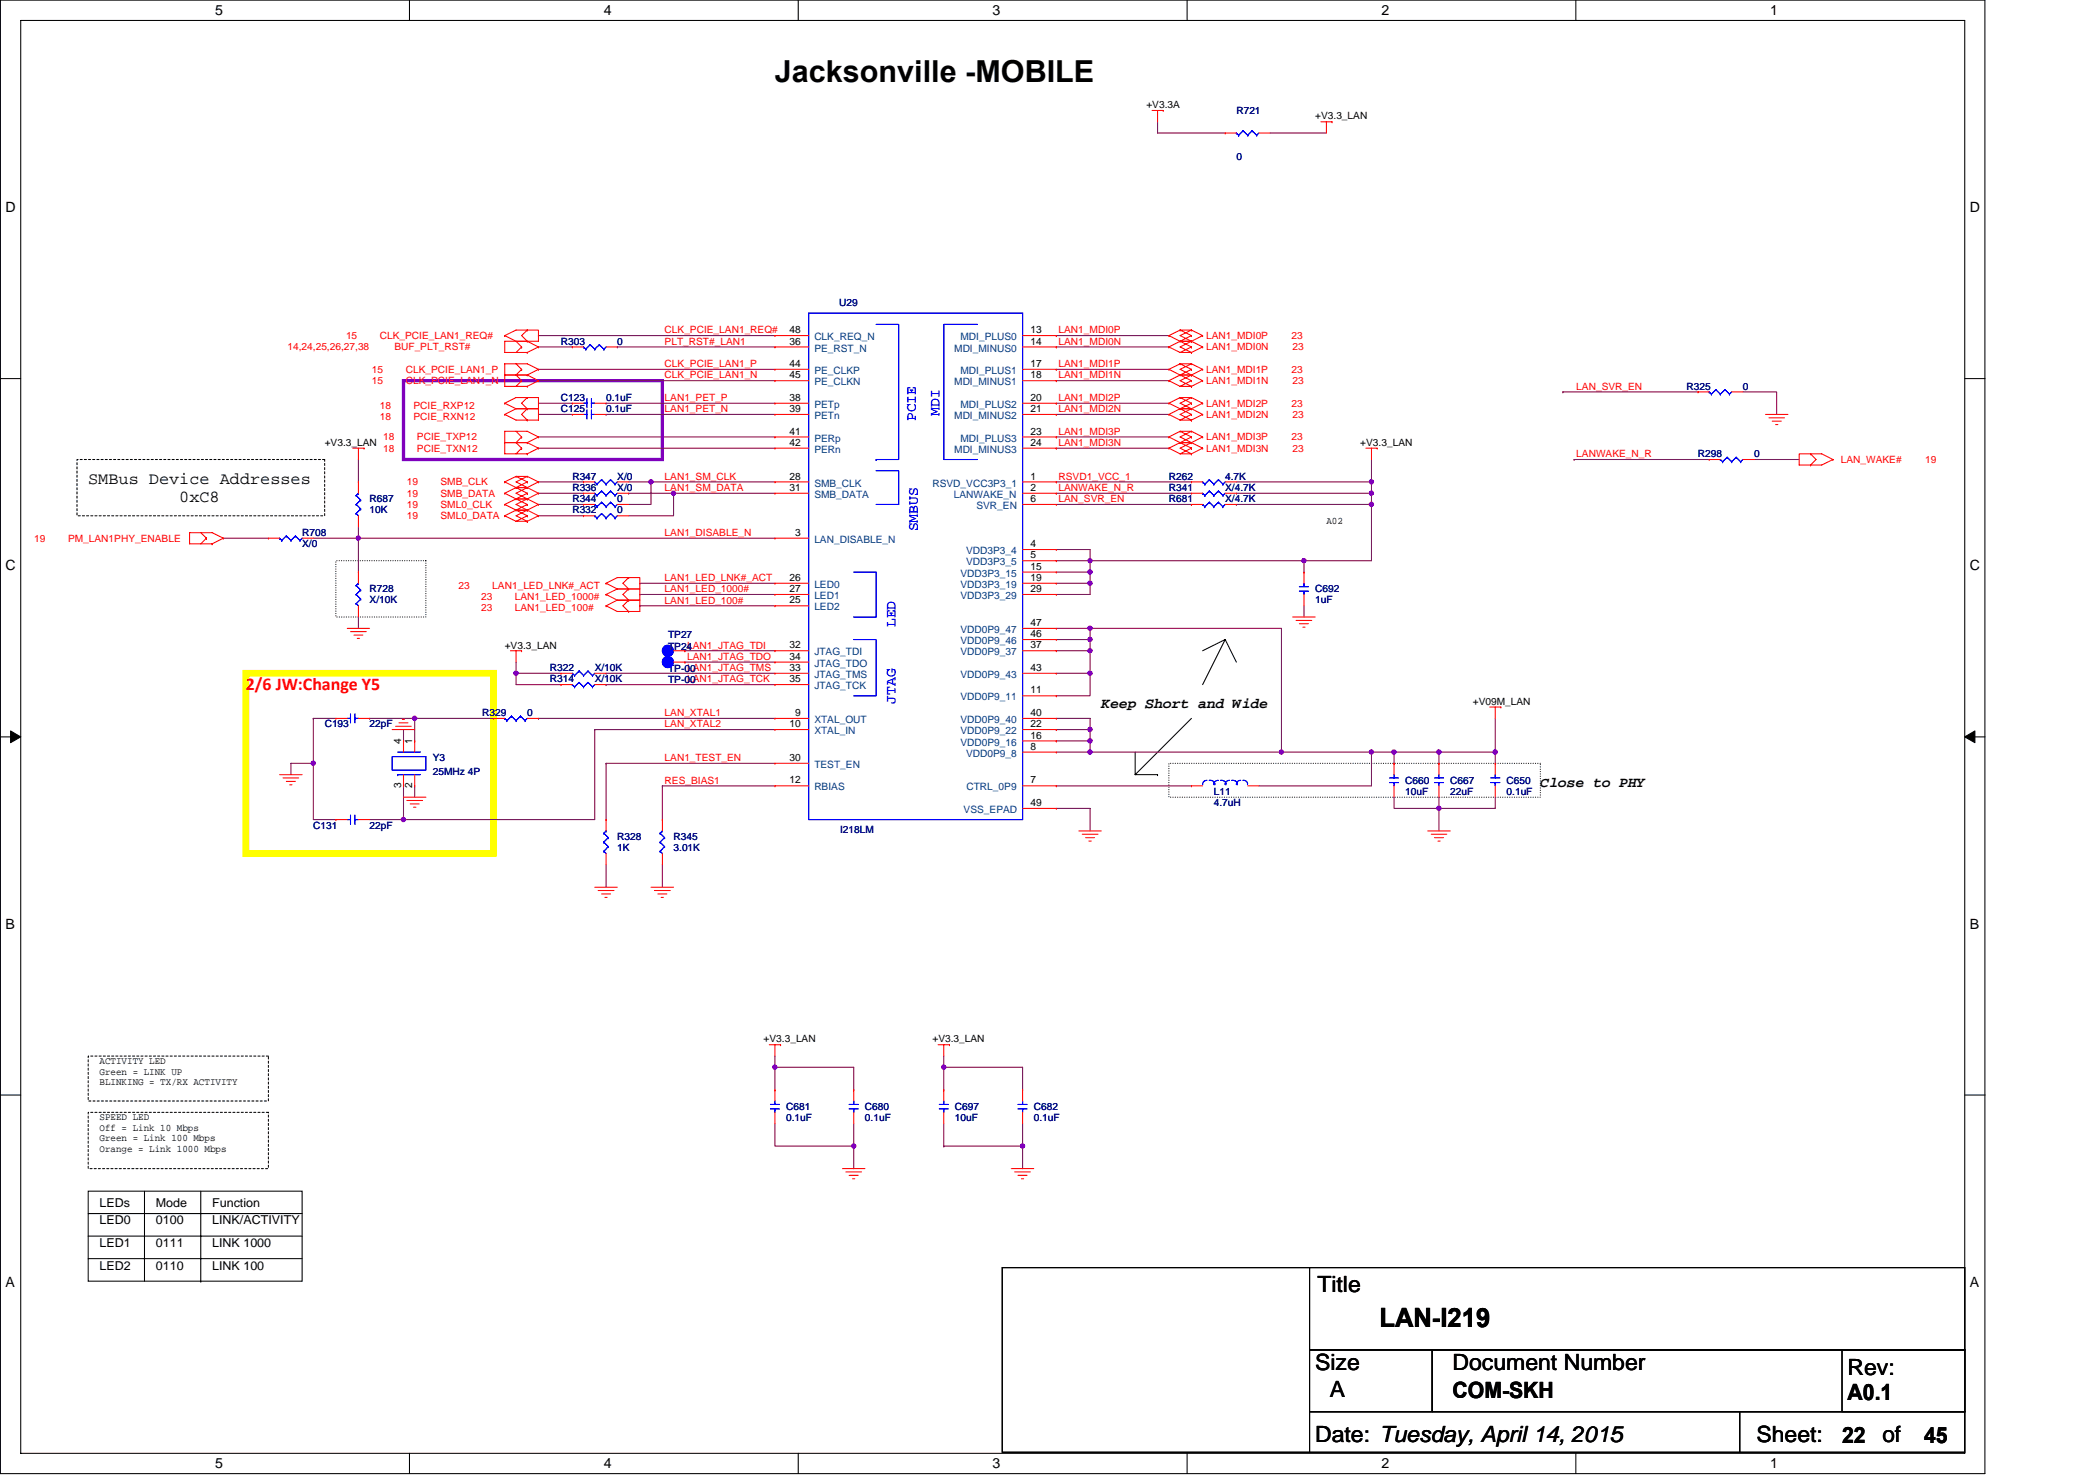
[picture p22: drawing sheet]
<svg xmlns="http://www.w3.org/2000/svg" width="297mm" height="210mm" viewBox="0 0 297 210" stroke-linecap="round" stroke-linejoin="round" font-family="sans-serif">
<defs><g id="words">
<text font-size="4.3" x="109.9" y="11.7">Jacksonville -MOBILE</text>
<text font-size="3.8" x="195.6" y="188.2">LAN-I219</text>
<g font-size="3.2">
<text x="186.8" y="183.2">Title</text>
<text x="186.5" y="194.2">Size</text>
<text x="205.9" y="194.2">Document Number</text>
<text x="262" y="194.9">Rev:</text>
<text x="188.5" y="198.1">A</text>
<text x="205.9" y="198.2">COM-SKH</text>
<text x="262" y="198.5">A0.1</text>
<text x="186.5" y="204.4">Date: Tuesday, April 14, 2015</text>
<text x="249" y="204.4">Sheet:</text>
<text x="261.2" y="204.5">22</text>
<text x="266.9" y="204.4">of</text>
<text x="272.8" y="204.5">45</text>
</g>
<text font-size="2.5" fill="#f00" x="34.9" y="97.9">2/6 JW:Change Y5</text>
<g font-size="2.4">
<text x="12.5" y="68.6">SMBus Device Addresses</text>
<text x="25.4" y="71.2">0xC8</text>
</g>
<g font-size="2.1" fill="#00f">
<text x="129.8" y="59.7" transform="rotate(-90 129.8 59.7)">PCIE</text>
<text x="133.2" y="58.9" transform="rotate(-90 133.2 58.9)">MDI</text>
<text x="130.2" y="75.4" transform="rotate(-90 130.2 75.4)">SMBUS</text>
<text x="127" y="88.9" transform="rotate(-90 127 88.9)">LED</text>
<text x="127" y="99.8" transform="rotate(-90 127 99.8)">JTAG</text>
</g>
<g font-size="2.1">
<text x="156.1" y="100.4">Keep Short and Wide</text>
<text x="218.4" y="111.6">Close to PHY</text>
</g>
<g font-size="2">
<text x="30.5" y="2.1">5</text>
<text x="85.6" y="2.1">4</text>
<text x="140.7" y="2.1">3</text>
<text x="195.9" y="2.1">2</text>
<text x="251" y="2.1">1</text>
<text x=".8" y="30.1">D</text>
<text x="279.3" y="30.1">D</text>
<text x=".8" y="80.9">C</text>
<text x="279.3" y="80.9">C</text>
<text x=".8" y="131.7">B</text>
<text x="279.3" y="131.7">B</text>
<text x=".8" y="182.4">A</text>
<text x="279.3" y="182.4">A</text>
<text x="30.5" y="208.2">5</text>
<text x="85.6" y="208.2">4</text>
<text x="140.7" y="208.2">3</text>
<text x="195.9" y="208.2">2</text>
<text x="251" y="208.2">1</text>
</g>
<g font-size="1.7">
<text x="14.1" y="171.1">LEDs</text>
<text x="14.1" y="173.6">LED0</text>
<text x="22.1" y="171.1">Mode</text>
<text x="22.1" y="173.6">0100</text>
<text x="30.1" y="171.1">Function</text>
<text x="30.1" y="173.6">LINK/ACTIVITY</text>
<text x="14.1" y="176.8">LED1</text>
<text x="22.1" y="176.8">0111</text>
<text x="30.1" y="176.8">LINK 1000</text>
<text x="14.1" y="180">LED2</text>
<text x="22.1" y="180">0110</text>
<text x="30.1" y="180">LINK 100</text>
</g>
<g font-size="1.4">
<text x="162.5" y="15.3">+V3.3A</text>
<text x="186.5" y="16.9">+V3.3_LAN</text>
<text x="111.9" y="47.2">48</text>
<text x="146.1" y="47.2">13</text>
<text x="111.9" y="48.9">36</text>
<text x="111.9" y="52">44</text>
<text x="111.9" y="53.6">45</text>
<text x="146.1" y="52">17</text>
<text x="146.1" y="48.9">14</text>
<text x="146.1" y="53.6">18</text>
<text x="111.9" y="56.8">38</text>
<text x="111.9" y="58.4">39</text>
<text x="146.1" y="56.8">20</text>
<text x="146.1" y="58.4">21</text>
<text x="46" y="63.2">+V3.3_LAN</text>
<text x="111.9" y="61.6">41</text>
<text x="111.9" y="63.2">42</text>
<text x="146.1" y="61.6">23</text>
<text x="146.1" y="63.2">24</text>
<text x="192.9" y="63.2">+V3.3_LAN</text>
<text x="111.9" y="68">28</text>
<text x="111.9" y="69.6">31</text>
<text x="146.1" y="69.6">2</text>
<text x="146.1" y="71.2">6</text>
<text x="146.1" y="68">1</text>
<text x="112.7" y="76">3</text>
<text x="146.1" y="77.6">4</text>
<text x="188.1" y="74.3">A02</text>
<text x="111.9" y="82.4">26</text>
<text x="111.9" y="83.9">27</text>
<text x="146.1" y="80.8">15</text>
<text x="146.1" y="82.4">19</text>
<text x="146.1" y="83.9">29</text>
<text x="146.1" y="79.2">5</text>
<text x="111.9" y="85.6">25</text>
<text x="146.1" y="88.8">47</text>
<text x="71.6" y="91.9">+V3.3_LAN</text>
<text x="111.9" y="91.9">32</text>
<text x="111.9" y="95.1">33</text>
<text x="111.9" y="93.5">34</text>
<text x="146.1" y="91.9">37</text>
<text x="146.1" y="95.1">43</text>
<text x="146.1" y="90.3">46</text>
<text x="111.9" y="96.7">35</text>
<text x="112.7" y="101.5">9</text>
<text x="146.1" y="98.3">11</text>
<text x="146.1" y="101.5">40</text>
<text x="208.8" y="99.9">+V09M_LAN</text>
<text x="56.9" y="105.5" transform="rotate(-90 56.9 105.5)">4</text>
<text x="58.5" y="105.5" transform="rotate(-90 58.5 105.5)">1</text>
<text x="111.9" y="103.1">10</text>
<text x="111.9" y="107.9">30</text>
<text x="146.1" y="104.7">16</text>
<text x="146.1" y="103.1">22</text>
<text x="146.1" y="106.3">8</text>
<text x="56.9" y="111.8" transform="rotate(-90 56.9 111.8)">3</text>
<text x="58.5" y="111.8" transform="rotate(-90 58.5 111.8)">2</text>
<text x="111.9" y="111.1">12</text>
<text x="146.1" y="111.1">7</text>
<text x="146.1" y="114.3">49</text>
<text x="108.3" y="147.8">+V3.3_LAN</text>
<text x="132.2" y="147.8">+V3.3_LAN</text>
<text x="14.1" y="150.9">ACTIVITY LED</text>
<text x="14.1" y="152.4">Green = LINK UP</text>
<text x="14.1" y="153.9">BLINKING = TX/RX ACTIVITY</text>
<text x="14.1" y="158.8">SPEED LED</text>
<text x="14.1" y="160.3">Off = Link 10 Mbps</text>
<text x="14.1" y="161.8">Green = Link 100 Mbps</text>
<text x="14.1" y="163.3">Orange = Link 1000 Mbps</text>
</g>
<g font-size="1.4" fill="#000080">
<text x="175.3" y="16.2">R721</text>
<text x="175.3" y="22.7">0</text>
<text x="119" y="43.4">U29</text>
<text x="79.5" y="48.9">R303</text>
<text x="87.5" y="48.9">0</text>
<text x="79.5" y="56.8">C123</text>
<text x="79.5" y="58.4">C125</text>
<text x="85.9" y="56.8">0.1uF</text>
<text x="85.9" y="58.4">0.1uF</text>
<text x="239.1" y="55.2">R325</text>
<text x="247.1" y="55.2">0</text>
<text x="240.7" y="64.8">R298</text>
<text x="248.7" y="64.8">0</text>
<text x="52.4" y="71.2">R687</text>
<text x="81.1" y="71.2">R344</text>
<text x="81.1" y="69.6">R336</text>
<text x="81.1" y="68">R347</text>
<text x="87.5" y="71.2">0</text>
<text x="87.5" y="69.6">X/0</text>
<text x="87.5" y="68">X/0</text>
<text x="165.7" y="68">R262</text>
<text x="165.7" y="71.2">R681</text>
<text x="165.7" y="69.6">R341</text>
<text x="173.7" y="68">4.7K</text>
<text x="173.7" y="71.2">X/4.7K</text>
<text x="173.7" y="69.6">X/4.7K</text>
<text x="42.8" y="76">R708</text>
<text x="42.8" y="77.6">X/0</text>
<text x="52.4" y="72.8">10K</text>
<text x="81.1" y="72.8">R332</text>
<text x="87.5" y="72.8">0</text>
<text x="52.4" y="84">R728</text>
<text x="186.5" y="84">C692</text>
<text x="52.4" y="85.6">X/10K</text>
<text x="186.5" y="85.6">1uF</text>
<text x="78" y="95.1">R322</text>
<text x="84.3" y="95.1">X/10K</text>
<text x="94.7" y="90.5">TP27</text>
<text x="94.7" y="95.3">TP-00</text>
<text x="94.7" y="92.1">TP24</text>
<text x="68.4" y="101.5">R329</text>
<text x="74.8" y="101.5">0</text>
<text x="78" y="96.7">R314</text>
<text x="84.3" y="96.7">X/10K</text>
<text x="94.7" y="96.9">TP-00</text>
<text x="46" y="103.1">C193</text>
<text x="52.4" y="103.1">22pF</text>
<text x="61.4" y="107.9">Y3</text>
<text x="61.4" y="109.8">25MHz 4P</text>
<text x="172.1" y="112.7">L11</text>
<text x="199.2" y="111.1">C660</text>
<text x="199.2" y="112.7">10uF</text>
<text x="205.6" y="111.1">C667</text>
<text x="205.6" y="112.7">22uF</text>
<text x="213.6" y="111.1">C650</text>
<text x="213.6" y="112.7">0.1uF</text>
<text x="44.4" y="117.5">C131</text>
<text x="52.4" y="117.5">22pF</text>
<text x="87.5" y="119.1">R328</text>
<text x="95.5" y="119.1">R345</text>
<text x="119.1" y="118.1">I218LM</text>
<text x="172.1" y="114.3">4.7uH</text>
<text x="87.5" y="120.7">1K</text>
<text x="95.5" y="120.7">3.01K</text>
<text x="111.5" y="157.4">C681</text>
<text x="111.5" y="159">0.1uF</text>
<text x="122.6" y="157.4">C680</text>
<text x="122.6" y="159">0.1uF</text>
<text x="135.4" y="157.4">C697</text>
<text x="135.4" y="159">10uF</text>
<text x="146.6" y="157.4">C682</text>
<text x="146.6" y="159">0.1uF</text>
</g>
<g font-size="1.4" fill="#f00">
<text x="94.2" y="47.3">CLK_PCIE_LAN1_REQ#</text>
<text x="150.1" y="47.3">LAN1_MDI0P</text>
<text x="40.8" y="49.7">14,24,25,26,27,38</text>
<text x="49.1" y="48.1">15</text>
<text x="52.7" y="52.9">15</text>
<text x="53.8" y="48.1">CLK_PCIE_LAN1_REQ#</text>
<text x="55.9" y="49.7">BUF_PLT_RST#</text>
<text x="57.5" y="52.9">CLK_PCIE_LAN1_P</text>
<text x="94.2" y="52">CLK_PCIE_LAN1_P</text>
<text x="94.2" y="53.7">CLK_PCIE_LAN1_N</text>
<text x="94.2" y="48.9">PLT_RST#_LAN1</text>
<text x="150.1" y="48.9">LAN1_MDI0N</text>
<text x="150.1" y="52">LAN1_MDI1P</text>
<text x="150.1" y="53.7">LAN1_MDI1N</text>
<text x="171" y="48.1">LAN1_MDI0P</text>
<text x="171" y="49.7">LAN1_MDI0N</text>
<text x="171" y="52.9">LAN1_MDI1P</text>
<text x="183.1" y="48.1">23</text>
<text x="183.1" y="52.9">23</text>
<text x="183.3" y="49.7">23</text>
<text x="52.7" y="54.4">15</text>
<text x="53.8" y="58">18</text>
<text x="53.8" y="59.5">18</text>
<text x="57.5" y="54.4">CLK_PCIE_LAN1_N</text>
<text x="58.6" y="58">PCIE_RXP12</text>
<text x="58.6" y="59.5">PCIE_RXN12</text>
<text x="94.2" y="58.4">LAN1_PET_N</text>
<text x="94.2" y="56.9">LAN1_PET_P</text>
<text x="150.1" y="56.9">LAN1_MDI2P</text>
<text x="150.1" y="58.4">LAN1_MDI2N</text>
<text x="171" y="54.4">LAN1_MDI1N</text>
<text x="171" y="59.2">LAN1_MDI2N</text>
<text x="171" y="57.6">LAN1_MDI2P</text>
<text x="183.1" y="57.6">23</text>
<text x="183.3" y="54.4">23</text>
<text x="183.3" y="59.2">23</text>
<text x="223.5" y="55.2">LAN_SVR_EN</text>
<text x="54.3" y="64">18</text>
<text x="54.3" y="62.4">18</text>
<text x="59.1" y="64">PCIE_TXN12</text>
<text x="59.1" y="62.4">PCIE_TXP12</text>
<text x="150.1" y="61.6">LAN1_MDI3P</text>
<text x="150.1" y="63.2">LAN1_MDI3N</text>
<text x="171" y="64">LAN1_MDI3N</text>
<text x="171" y="62.4">LAN1_MDI3P</text>
<text x="183.1" y="62.4">23</text>
<text x="183.3" y="64">23</text>
<text x="223.5" y="64.8">LANWAKE_N_R</text>
<text x="261" y="65.6">LAN_WAKE#</text>
<text x="273" y="65.6">19</text>
<text x="57.7" y="68.8">19</text>
<text x="57.7" y="70.4">19</text>
<text x="62.5" y="68.8">SMB_CLK</text>
<text x="62.5" y="70.4">SMB_DATA</text>
<text x="94.2" y="68">LAN1_SM_CLK</text>
<text x="94.2" y="69.6">LAN1_SM_DATA</text>
<text x="150.1" y="69.6">LANWAKE_N_R</text>
<text x="150.1" y="68">RSVD1_VCC_1</text>
<text x="150.1" y="71.2">LAN_SVR_EN</text>
<text x="4.8" y="76.8">19</text>
<text x="9.6" y="76.8">PM_LAN1PHY_ENABLE</text>
<text x="57.7" y="73.6">19</text>
<text x="57.7" y="72">19</text>
<text x="62.5" y="73.6">SML0_DATA</text>
<text x="62.5" y="72">SML0_CLK</text>
<text x="94.2" y="76">LAN1_DISABLE_N</text>
<text x="65" y="83.5">23</text>
<text x="69.8" y="83.5">LAN1_LED_LNK#_ACT</text>
<text x="94.2" y="82.4">LAN1_LED_LNK#_ACT</text>
<text x="94.2" y="84">LAN1_LED_1000#</text>
<text x="68.2" y="85.1">23</text>
<text x="68.2" y="86.7">23</text>
<text x="73" y="85.1">LAN1_LED_1000#</text>
<text x="73" y="86.7">LAN1_LED_100#</text>
<text x="94.2" y="85.6">LAN1_LED_100#</text>
<text x="97.4" y="95.1">LAN1_JTAG_TMS</text>
<text x="97.4" y="93.6">LAN1_JTAG_TDO</text>
<text x="97.4" y="91.9">LAN1_JTAG_TDI</text>
<text x="94.2" y="101.5">LAN_XTAL1</text>
<text x="97.4" y="96.8">LAN1_JTAG_TCK</text>
<text x="94.2" y="107.9">LAN1_TEST_EN</text>
<text x="94.2" y="103.1">LAN_XTAL2</text>
<text x="94.2" y="111.1">RES_BIAS1</text>
</g>
<g font-size="1.4" fill="#004080">
<text x="115.5" y="49.8">PE_RST_N</text>
<text x="115.5" y="53">PE_CLKP</text>
<text x="115.5" y="48.2">CLK_REQ_N</text>
<text x="135.3" y="49.8">MDI_MINUS0</text>
<text x="136.2" y="48.2">MDI_PLUS0</text>
<text x="136.2" y="53">MDI_PLUS1</text>
<text x="115.5" y="57.8">PETp</text>
<text x="115.5" y="59.4">PETn</text>
<text x="115.5" y="54.6">PE_CLKN</text>
<text x="135.3" y="54.6">MDI_MINUS1</text>
<text x="135.3" y="59.4">MDI_MINUS2</text>
<text x="136.2" y="57.8">MDI_PLUS2</text>
<text x="115.5" y="62.6">PERp</text>
<text x="115.5" y="64.2">PERn</text>
<text x="135.3" y="64.2">MDI_MINUS3</text>
<text x="136.2" y="62.6">MDI_PLUS3</text>
<text x="115.5" y="69">SMB_CLK</text>
<text x="115.5" y="70.6">SMB_DATA</text>
<text x="132.2" y="69">RSVD_VCC3P3_1</text>
<text x="135.3" y="70.6">LANWAKE_N</text>
<text x="115.5" y="77">LAN_DISABLE_N</text>
<text x="138.4" y="72.2">SVR_EN</text>
<text x="115.5" y="83.4">LED0</text>
<text x="136.2" y="81.8">VDD3P3_15</text>
<text x="136.2" y="83.4">VDD3P3_19</text>
<text x="137" y="78.6">VDD3P3_4</text>
<text x="137" y="80.2">VDD3P3_5</text>
<text x="115.5" y="86.6">LED2</text>
<text x="115.5" y="84.9">LED1</text>
<text x="136.2" y="84.9">VDD3P3_29</text>
<text x="136.2" y="89.7">VDD0P9_47</text>
<text x="115.5" y="92.9">JTAG_TDI</text>
<text x="115.5" y="94.5">JTAG_TDO</text>
<text x="136.2" y="92.9">VDD0P9_37</text>
<text x="136.2" y="91.3">VDD0P9_46</text>
<text x="115.5" y="96.1">JTAG_TMS</text>
<text x="115.5" y="97.7">JTAG_TCK</text>
<text x="136.2" y="99.3">VDD0P9_11</text>
<text x="136.2" y="96.1">VDD0P9_43</text>
<text x="115.5" y="102.5">XTAL_OUT</text>
<text x="115.5" y="104.1">XTAL_IN</text>
<text x="136.2" y="105.7">VDD0P9_16</text>
<text x="136.2" y="104.1">VDD0P9_22</text>
<text x="136.2" y="102.5">VDD0P9_40</text>
<text x="137" y="107.3">VDD0P9_8</text>
<text x="115.5" y="112.1">RBIAS</text>
<text x="115.5" y="108.9">TEST_EN</text>
<text x="137" y="112.1">CTRL_0P9</text>
<text x="136.6" y="115.3">VSS_EPAD</text>
</g>
</g></defs>
<path d="M.1 0h281.3v208.9h-281.3zM2.9 2.9h275.7v203.2h-275.7z" fill="none" stroke="#000" stroke-width=".15"/>
<g fill="#fff">
<path d="M30.5 .3h1.1v2.3h-1.1z"/>
<path d="M30.5 206.4h1.1v2.2h-1.1z"/>
</g>
<path d="M58.1 0v2.9M58.1 206.1v2.8" fill="none" stroke="#000" stroke-width=".15"/>
<g fill="#fff">
<path d="M85.6 .3h1.1v2.3h-1.1z"/>
<path d="M85.6 206.4h1.1v2.2h-1.1z"/>
</g>
<path d="M113.2 0v2.9M113.2 206.1v2.8" fill="none" stroke="#000" stroke-width=".15"/>
<g fill="#fff">
<path d="M140.7 .3h1.2v2.3h-1.2z"/>
<path d="M140.7 206.4h1.2v2.2h-1.2z"/>
</g>
<path d="M168.3 0v2.9M168.3 206.1v2.8" fill="none" stroke="#000" stroke-width=".15"/>
<g fill="#fff">
<path d="M195.9 .3h1.1v2.3h-1.1z"/>
<path d="M195.9 206.4h1.1v2.2h-1.1z"/>
</g>
<path d="M223.4 0v2.9M223.4 206.1v2.8" fill="none" stroke="#000" stroke-width=".15"/>
<g fill="#fff">
<path d="M251 .3h1.1v2.3h-1.1z"/>
<path d="M251 206.4h1.1v2.2h-1.1z"/>
<path d="M.8 28.3h1.4v2.2h-1.4z"/>
<path d="M279.3 28.3h1.5v2.2h-1.5z"/>
<path d="M.8 79.1h1.4v2.2h-1.4z"/>
<path d="M279.3 79.1h1.5v2.2h-1.5z"/>
</g>
<path d="M.1 53.7h2.8M278.6 53.7h2.8" fill="none" stroke="#000" stroke-width=".15"/>
<g fill="#fff">
<path d="M.8 129.9h1.3v2.2h-1.3z"/>
<path d="M279.3 129.9h1.3v2.2h-1.3z"/>
</g>
<path d="M.1 104.5h2.8M278.6 104.5h2.8" fill="none" stroke="#000" stroke-width=".15"/>
<path d="M1.5 103.6l1.4 .9-1.4 .8zM278.6 104.5l1.4-.9v1.7z" fill="#000" stroke="#000" stroke-width=".14"/>
<g fill="#fff">
<path d="M.8 180.6h1.3v2.3h-1.3z"/>
<path d="M279.3 180.6h1.3v2.3h-1.3z"/>
</g>
<g fill="none" stroke="#000" stroke-width=".15">
<path d="M173.7 90.7h.1M173.7 90.7l-3.2 6.4M173.7 90.7l-3.2 1.6M173.7 90.7l1.6 3.2M160.9 106.6v3.2M160.9 109.8h3.2M164.1 109.8h.1M168.9 101.9l-8 7.9M.1 155.3h2.8M278.6 155.3h2.8M12.5 168.9h30.3v12.8h-30.3zM12.5 172.1h30.3"/>
<path d="M12.5 175.3h30.3M12.5 178.5h30.3M20.5 168.9v12.8M28.5 168.9v12.8M142.1 179.7h43.6v26.2h-43.6zM185.7 179.7h92.9v11.7h-92.9zM28.5 181.7h.1M185.7 191.4h17.4v8.8h-17.4zM203.1 191.4h75.5v8.8h-75.5zM261.2 191.4h17.4v8.8h-17.4zM185.7 200.2h61v5.7h-61zM246.7 200.2h31.9v5.7h-31.9z"/>
</g>
<path d="M10.9 65.2h35.1v7.9h-35.1zM12.5 149.7h25.6v6.4h-25.6zM12.5 157.7h25.6v8h-25.6z" fill="none" stroke="#000" stroke-width=".15" stroke-dasharray=".3 .3"/>
<path d="M47.6 79.5h12.8v8h-12.8zM165.7 108.2h52.7v4.8h-52.7z" fill="none" stroke="#000" stroke-width=".15" stroke-dasharray="0 .3"/>
<path d="M57.2 54h36.7v11.2h-36.7z" fill="none" stroke="#8000ff" stroke-width=".47"/>
<path d="M34.9 95.5h35.1v25.5h-35.1z" fill="none" stroke="#ff0" stroke-width=".95"/>
<g fill="none" stroke="#800040" stroke-width=".15">
<path d="M164.1 17.3v1.6h9.6M180.1 18.9h8M76.3 58.8h4.8M76.3 57.2h4.8M76.3 52.4h.1M76.3 54h.1M76.3 49.2h4.8M76.3 47.6h.1M76.3 52.4h33.6M76.3 54h33.6M76.3 47.6h33.6M85.9 58.8h.1"/>
<path d="M85.9 57.2h.1M85.9 58.8h24M85.9 57.2h24M87.5 49.2h.1M87.5 49.2h22.4M149.8 47.6h.1M149.8 49.2h.1M149.8 52.4h.1M149.8 54h.1M149.8 57.2h.1M149.8 58.8h.1M149.8 58.8h15.9"/>
<path d="M149.8 57.2h15.9M149.8 52.4h15.9M149.8 54h15.9M149.8 47.6h15.9M149.8 49.2h15.9M221.6 55.6h.1M221.6 55.6h19.1M247.1 55.6h4.8v3.2M31.7 76.3h6.4M44.4 76.3h6.4M50.8 76.3h.1M50.8 65.2v3.1"/>
<path d="M50.8 74.7v1.6M50.8 76.3v4.8M50.8 76.3h59.1M76.3 62h33.6M76.3 63.5h33.6M76.3 68.3h6.4M76.3 69.9h6.4M76.3 71.5h6.4M76.3 73.1h6.4M89.1 68.3h3.2v3.2h-3.2M89.1 69.9h6.4v3.2h-6.4M89.1 69.9h.1"/>
<path d="M92.3 68.3h.1M92.3 68.3h17.6M95.5 69.9h.1M95.5 69.9h14.4M149.8 62h.1M149.8 63.5h.1M149.8 77.9h4.8v1.6M149.8 69.9h.1M149.8 68.3h.1M149.8 62h15.9M149.8 63.5h15.9M149.8 68.3h19.1"/>
<path d="M149.8 69.9h19.1M149.8 71.5h19.1M149.8 79.5h4.8M154.6 79.5h.1M168.9 71.5h.1M175.3 69.9h.1M175.3 71.5h.1M175.3 68.3h19.2M175.3 69.9h19.2M175.3 71.5h19.2M184.9 79.5h.1M184.9 79.5h-30.3v1.6"/>
<path d="M184.9 79.5v1.6M194.5 68.3h.1M194.5 65.2v3.1M194.5 68.3v3.2M194.5 71.5v8h-9.6M223.2 65.2h.1M223.2 65.2h19.1M248.7 65.2h6.4M50.8 87.5v1.6M73.2 95.5h6.3M73.2 95.5v1.6h6.3M73.2 95.5h.1"/>
<path d="M73.2 93.9v1.6M85.9 97.1h.1M85.9 95.5h.1M85.9 97.1h24M85.9 95.5h24M90.7 82.7h.1M90.7 84.3h.1M90.7 85.9h.1M90.7 82.7h19.2M90.7 84.3h19.2M90.7 85.9h19.2M97.1 93.9h.1"/>
<path d="M97.1 92.3h.1M97.1 93.9h12.8M97.1 92.3h12.8M149.8 81.1h4.8M149.8 82.7h4.8M149.8 90.7h4.8M149.8 92.3h4.8M149.8 89.1h4.8M149.8 95.5h4.8M154.6 89.1h.1M154.6 81.1v3.2h-4.8M154.6 90.7h.1"/>
<path d="M154.6 89.1v1.6M154.6 89.1h27.1v17.5M154.6 82.7h.1M154.6 81.1h.1M154.6 95.5h.1M154.6 95.5v3.2h-4.8M154.6 90.7v4.8M184.9 85.9v1.6M44.4 101.9h3.2M44.4 108.2v8h3.2M44.4 108.2h-3.1v1.6M44.4 101.9h.1"/>
<path d="M44.4 101.9v6.3M52.4 116.2h4.8M52.4 101.9h.1M52.4 101.9h6.4M57.2 116.2h.1M57.2 111.4v4.8M57.2 103.4v1.7M58.8 101.9v3.2M58.8 111.4v1.6M58.8 101.9h11.2M76.3 101.9h.1M76.3 101.9h33.6"/>
<path d="M84.3 103.4h.1M84.3 103.4v12.8h-27.1M84.3 103.4h25.6M85.9 108.2h.1M85.9 108.2v8M85.9 108.2h24M93.9 111.4h.1M93.9 111.4v4.8M93.9 111.4h16M149.8 106.6h4.8M149.8 103.4h.1M149.8 101.9h4.8v1.5"/>
<path d="M149.8 114.6h4.8v3.2M149.8 105.1h.1M149.8 111.4h19.1M149.8 103.4h4.8M149.8 105.1h4.8M154.6 105.1v1.5M154.6 103.4v1.7M154.6 106.6h.1M154.6 106.6h39.9M181.7 106.6h.1M194.5 106.6v4.8h-16M194.5 106.6h.1"/>
<path d="M194.5 106.6h3.2M197.7 108.2h.1M197.7 106.6h6.3M197.7 113v1.6h6.3M197.7 106.6v1.6M204 114.6h.1M204 114.6v3.2M204 106.6h8M204 106.6h.1M204 113v1.6M204 106.6v1.6M212 113v1.6h-8"/>
<path d="M212 106.6h.1M212 101.9v4.7M212 106.6v1.6M85.9 122.6v3.2M93.9 122.6v3.2M109.9 159.3v3.2h11.1M109.9 151.3v3.2M109.9 151.3h11.1v3.2M109.9 149.7v1.6M109.9 151.3h.1M121 159.3v3.2M133.8 149.7v1.6"/>
<path d="M133.8 151.3h11.2v3.2M133.8 151.3v3.2M133.8 151.3h.1M133.8 159.3v3.2M145 159.3v3.2M121 162.5h.1M121 162.5v3.2M133.8 162.5h.1M133.8 162.5h11.2M145 162.5v3.2"/>
</g>
<g fill="#f0f" stroke="#f0f" stroke-width=".15">
<circle cx="212" cy="106.6" r=".31"/>
<circle cx="154.5" cy="103.4" r=".31"/>
<circle cx="154.5" cy="105" r=".31"/>
<circle cx="154.5" cy="89.1" r=".31"/>
<circle cx="204" cy="114.6" r=".31"/>
<circle cx="50.8" cy="76.3" r=".31"/>
<circle cx="92.3" cy="68.3" r=".31"/>
<circle cx="95.5" cy="69.9" r=".31"/>
<circle cx="184.9" cy="79.5" r=".31"/>
<circle cx="154.5" cy="90.7" r=".31"/>
<circle cx="154.5" cy="82.7" r=".31"/>
<circle cx="154.5" cy="81.1" r=".31"/>
<circle cx="154.5" cy="106.6" r=".31"/>
<circle cx="73.2" cy="95.4" r=".31"/>
<circle cx="194.4" cy="106.6" r=".31"/>
<circle cx="181.7" cy="106.6" r=".31"/>
<circle cx="121" cy="162.5" r=".31"/>
<circle cx="109.9" cy="151.3" r=".31"/>
<circle cx="145" cy="162.5" r=".31"/>
<circle cx="133.8" cy="151.3" r=".31"/>
<circle cx="194.4" cy="68.3" r=".31"/>
<circle cx="194.4" cy="69.9" r=".31"/>
<circle cx="194.4" cy="71.5" r=".31"/>
<circle cx="154.5" cy="79.5" r=".31"/>
<circle cx="57.2" cy="116.2" r=".31"/>
<circle cx="58.8" cy="101.8" r=".31"/>
<circle cx="44.4" cy="108.2" r=".31"/>
<circle cx="204" cy="106.6" r=".31"/>
<circle cx="197.6" cy="106.6" r=".31"/>
<circle cx="154.5" cy="92.3" r=".31"/>
<circle cx="154.5" cy="95.4" r=".31"/>
</g>
<g fill="none" stroke="#f00" stroke-width=".15">
<path d="M163.3 15.7h1.6M164.1 15.7v1.6M164.9 15.7h.1M173.7 18.9h.1M173.7 18.9h1.6M178.5 18.9h1.6M187.3 17.3h1.6M188.1 17.3v1.6M188.9 17.3h.1M71.6 57.2h.1M71.6 57.2l1.6-.8h3.1v1.6h-3.1M71.6 58.8h.1"/>
<path d="M71.6 53.2v1.6h3.2M71.6 53.2h3.2M71.6 47.6h.1M71.6 47.6l1.6-.8h3.1v1.6h-3.1M71.6 57.2l1.6 .8M71.6 47.6l1.6 .8M73.2 58h3.1v1.6h-3.1l-1.6-.8M73.2 58l-1.6 .8M73.2 51.6l.8 .8M73.2 48.4l.8 .8M74 54h.1M74 52.4h.1"/>
<path d="M74 49.2h.1M74 52.4l-.8 .8 .8 .8M74 54l-.8 .8M74 49.2l-.8 .8M74.8 58h.1M74.8 56.4h.1M74.8 59.6h.1M74.8 54.8h.1M74.8 53.2h.1M74.8 48.4h-3.2v1.6h3.2M74.8 50h.1M74.8 48.4h.1"/>
<path d="M74.8 46.8h.1M74.8 56.4l-.8 .8 .8 .8M74.8 58l-.8 .8 .8 .8M74.8 53.2l1.5 .8M74.8 48.4l1.5 .8M74.8 46.8l-.8 .8 .8 .8M76.3 54h.1M76.3 52.4l-1.5-.8h-3.2v1.6M76.3 52.4h.1M76.3 49.2h.1M76.3 54l-1.5 .8M76.3 52.4l-1.5 .8"/>
<path d="M76.3 49.2l-1.5 .8M81.1 57.2h.1M81.1 58.8h.1M81.1 49.2h.1M81.1 57.2h1.6M81.1 58.8h1.6M81.1 49.2h1.6M84.3 57.2h1.6M84.3 58.8h1.6M85.9 49.2h1.6M109.9 49.2h.1M109.9 57.2h.1"/>
<path d="M109.9 58.8h.1M109.9 52.4h.1M109.9 54h.1M109.9 47.6h.1M109.9 57.2h4.8M109.9 58.8h4.8M109.9 49.2h4.8M109.9 47.6h4.8M109.9 52.4h4.8M109.9 54h4.8M145 57.2h4.8M145 58.8h4.8"/>
<path d="M145 49.2h4.8M145 47.6h4.8M145 52.4h4.8M145 54h4.8M149.8 47.6h.1M149.8 49.2h.1M149.8 52.4h.1M149.8 54h.1M149.8 57.2h.1M149.8 58.8h.1M165.7 47.6h.1M165.7 49.2h.1"/>
<path d="M165.7 52.4h.1M165.7 54h.1M165.7 58.8h.1M165.7 57.2h.1M165.7 47.6l1.6 .8M165.7 49.2l1.6 .8M165.7 52.4l1.6 .8M165.7 54l1.6 .8M165.7 58.8l1.6 .8M165.7 57.2l1.6 .8M167.3 48.4h1.6M167.3 46.8h1.6"/>
<path d="M167.3 46.8h.1M167.3 50h1.6M167.3 48.4h.1M167.3 53.2h1.6M167.3 51.6h1.6M167.3 51.6h.1M167.3 54.8h1.6M167.3 53.2h.1M167.3 59.6h1.6M167.3 58h1.6M167.3 58h.1M167.3 56.4h1.6"/>
<path d="M167.3 56.4h.1M167.3 46.8l-1.6 .8M167.3 46.8l1.6 .8M167.3 48.4l-1.6 .8M167.3 48.4l1.6 .8M167.3 51.6l-1.6 .8M167.3 51.6l1.6 .8M167.3 53.2l-1.6 .8M167.3 53.2l1.6 .8M167.3 58l-1.6 .8M167.3 58l1.6 .8M167.3 56.4l-1.6 .8"/>
<path d="M167.3 56.4l1.6 .8M168.9 48.4h.1M168.9 46.8h.1M168.9 47.6h.1M168.9 50h.1M168.9 49.2h.1M168.9 53.2h.1M168.9 51.6h.1M168.9 52.4h.1M168.9 54.8h.1M168.9 54h.1M168.9 59.6h.1"/>
<path d="M168.9 58h.1M168.9 58.8h.1M168.9 56.4h.1M168.9 57.2h.1M168.9 46.8l1.6 .8M168.9 46.8l-1.6 .8 1.6 .8M168.9 47.6l-1.6 .8M168.9 48.4l1.6 .8M168.9 48.4l-1.6 .8 1.6 .8M168.9 49.2l-1.6 .8M168.9 51.6l1.6 .8M168.9 51.6l-1.6 .8 1.6 .8"/>
<path d="M168.9 52.4l-1.6 .8M168.9 53.2l1.6 .8M168.9 53.2l-1.6 .8 1.6 .8M168.9 54l-1.6 .8M168.9 58l1.6 .8M168.9 58l-1.6 .8 1.6 .8M168.9 58.8l-1.6 .8M168.9 56.4l1.6 .8M168.9 56.4l-1.6 .8 1.6 .8M168.9 57.2l-1.6 .8M170.5 47.6h.1M170.5 49.2h.1"/>
<path d="M170.5 52.4h.1M170.5 54h.1M170.5 58.8h.1M170.5 57.2h.1M170.5 47.6l-1.6 .8M170.5 49.2l-1.6 .8M170.5 52.4l-1.6 .8M170.5 54l-1.6 .8M170.5 58.8l-1.6 .8M170.5 57.2l-1.6 .8M240.7 55.6h.1M240.7 55.6h1.6"/>
<path d="M245.5 55.6h1.6M250.3 58.8h3.2M250.8 59.2h2.2M251.3 59.7h1.3M28.5 75.5l.8 .8M29.3 76.3h.1M29.3 76.3l-.8 .8M30.1 77.1h.1M31.7 76.3l-1.6-.8h-3.2v1.6h3.2M31.7 76.3h.1M31.7 76.3l-1.6 .8M38.1 76.3h.1"/>
<path d="M38.1 76.3h1.5M42.8 76.3h1.6M50 63.5h1.6M50.8 63.5v1.7M50.8 73.1v1.6M50.8 68.3h.1M50.8 68.3v1.6M51.6 63.5h.1M71.6 62.8v1.5h3.2M71.6 62.8h3.2M71.6 68.3h.1M71.6 69.9h.1"/>
<path d="M71.6 73.1h.1M71.6 71.5h.1M71.6 68.3l1.6 .8M71.6 69.9l1.6 .8M71.6 73.1l1.6 .8M71.6 71.5l1.6 .8M73.2 69.1h1.6M73.2 67.5h1.6M73.2 67.5h.1M73.2 70.7h1.6M73.2 69.1h.1M73.2 73.9h1.6"/>
<path d="M73.2 72.3h1.6M73.2 72.3h.1M73.2 70.7h.1M73.2 61.2l.8 .8M73.2 67.5l-1.6 .8M73.2 67.5l1.6 .8M73.2 69.1l-1.6 .8M73.2 69.1l1.6 .8M73.2 72.3l-1.6 .8M73.2 72.3l1.6 .8M73.2 70.7l-1.6 .8M73.2 70.7l1.6 .8"/>
<path d="M74 63.5h.1M74 62h.1M74 62l-.8 .8 .8 .7M74 63.5l-.8 .8M74.8 64.3h.1M74.8 62.8h.1M74.8 69.1h.1M74.8 67.5h.1M74.8 68.3h.1M74.8 70.7h.1M74.8 69.9h.1M74.8 73.9h.1"/>
<path d="M74.8 72.3h.1M74.8 73.1h.1M74.8 71.5h.1M74.8 62.8l1.5 .7M74.8 67.5l1.5 .8M74.8 67.5l-1.6 .8 3.1 1.6M74.8 68.3l-1.6 .8M74.8 69.9l-1.6 .8M74.8 70.7l-1.6 .8 3.1 1.6M74.8 73.1l-1.6 .8M74.8 70.7l1.5 .8M74.8 71.5l-1.6 .8"/>
<path d="M76.3 63.5h.1M76.3 62l-1.5-.8h-3.2v1.6M76.3 62h.1M76.3 68.3h.1M76.3 69.9h.1M76.3 73.1h.1M76.3 71.5h.1M76.3 63.5l-1.5 .8M76.3 62l-1.5 .8M76.3 68.3l-3.1 1.6 1.6 .8M76.3 69.9l-1.5 .8M76.3 73.1l-1.5 .8"/>
<path d="M76.3 71.5l-3.1 1.6 1.6 .8M82.7 71.5h.1M82.7 69.9h.1M82.7 73.1h.1M82.7 68.3h.1M82.7 68.3h1.6M82.7 71.5h1.6M82.7 69.9h1.6M82.7 73.1h1.6M87.5 71.5h1.6M87.5 69.9h1.6M87.5 73.1h1.6"/>
<path d="M87.5 68.3h1.6M109.9 76.3h.1M109.9 68.3h.1M109.9 69.9h.1M109.9 62h.1M109.9 63.5h.1M109.9 63.5h4.8M109.9 68.3h4.8M109.9 76.3h4.8M109.9 69.9h4.8M109.9 62h4.8M145 63.5h4.8"/>
<path d="M145 68.3h4.8M145 71.5h4.8M145 69.9h4.8M145 77.9h4.8M145 79.5h4.8M145 62h4.8M149.8 68.3h.1M149.8 69.9h.1M149.8 77.9h.1M149.8 79.5h.1M149.8 71.5h.1M149.8 62h.1"/>
<path d="M149.8 63.5h.1M165.7 63.5h.1M165.7 62h.1M165.7 63.5l1.6 .8M165.7 62l1.6 .8M167.3 64.3h1.6M167.3 62.8h1.6M167.3 62.8h.1M167.3 61.2h1.6M167.3 61.2h.1M167.3 62.8l-1.6 .7M167.3 62.8l1.6 .7"/>
<path d="M167.3 61.2l-1.6 .8M167.3 61.2l1.6 .8M168.9 64.3h.1M168.9 62.8h.1M168.9 63.5h.1M168.9 61.2h.1M168.9 62h.1M168.9 68.3h.1M168.9 71.5h.1M168.9 69.9h.1M168.9 62.8l1.6 .7M168.9 62.8l-1.6 .7 1.6 .8"/>
<path d="M168.9 63.5l-1.6 .8M168.9 61.2l1.6 .8M168.9 61.2l-1.6 .8 1.6 .8M168.9 62l-1.6 .8M168.9 68.3h1.6M168.9 71.5h1.6M168.9 69.9h1.6M170.5 63.5h.1M170.5 62h.1M170.5 63.5l-1.6 .8M170.5 62l-1.6 .8M173.7 68.3h1.6"/>
<path d="M173.7 71.5h1.6M173.7 69.9h1.6M193.7 63.5h1.6M194.5 63.5v1.7M195.3 63.5h.1M242.3 65.2h.1M242.3 65.2h1.6M247.1 65.2h1.6M251.8 60.2h.3M255.1 64.3h3.2l1.6 .9-1.6 .7h-3.2zM256.7 65.9h.1M256.7 64.3h.1"/>
<path d="M256.7 64.3l.8 .9-.8 .7M259.9 65.2h.1M49.2 89.1h3.2M49.7 89.6h2.2M50.2 90h1.3M50.6 90.5h.4M50.8 85.9v1.6M50.8 81.1h.1M50.8 81.1v1.6M72.4 92.3h1.6M73.2 92.3v1.6M74 92.3h.1"/>
<path d="M79.5 97.1h.1M79.5 95.5h.1M79.5 97.1h1.6M79.5 95.5h1.6M84.3 97.1h1.6M84.3 95.5h1.6M85.9 82.7h.1M85.9 82.7l1.6-.8h3.2v1.6h-3.2M85.9 84.3h.1M85.9 85.9h.1M85.9 82.7l1.6 .8M85.9 84.3l1.6 .8"/>
<path d="M87.5 83.5h3.2v1.6h-3.2M87.5 85.1h3.2v1.6h-3.2l-1.6-.8M87.5 83.5l-1.6 .8M87.5 85.1l-1.6 .8M89.1 83.5h.1M89.1 81.9h.1M89.1 85.1h.1M89.1 86.7h.1M89.1 81.9l-.8 .8 .8 .8M89.1 83.5l-.8 .8 .8 .8M89.1 85.1l-.8 .8 .8 .8M95.5 92.3h1.6"/>
<path d="M95.5 93.9h1.6M97.1 92.3h.1M97.1 93.9h.1M109.9 85.9h.1M109.9 82.7h.1M109.9 84.3h.1M109.9 92.3h.1M109.9 95.5h.1M109.9 93.9h.1M109.9 97.1h.1M109.9 92.3h4.8M109.9 97.1h4.8"/>
<path d="M109.9 95.5h4.8M109.9 82.7h4.8M109.9 85.9h4.8M109.9 84.3h4.8M109.9 93.9h4.8M145 92.3h4.8M145 95.5h4.8M145 98.7h4.8M145 81.1h4.8M145 82.7h4.8M145 84.3h4.8M145 90.7h4.8"/>
<path d="M145 89.1h4.8M149.8 98.7h.1M149.8 81.1h.1M149.8 82.7h.1M149.8 84.3h.1M149.8 92.3h.1M149.8 95.5h.1M149.8 90.7h.1M149.8 89.1h.1M183.3 87.5h3.2M183.8 88h2.2M184.2 88.4h1.3"/>
<path d="M184.7 88.9h.3M184.9 84.3v1.6M184.9 81.1h.1M184.9 81.1v1.6M39.6 109.8h3.2M40.1 110.3h2.3M40.6 110.8h1.3M41.1 111.3h.3M47.6 101.9h.1M47.6 116.2h.1M47.6 101.9h1.6M47.6 116.2h1.6"/>
<path d="M50.8 101.9h1.6M50.8 116.2h1.6M55.6 103.4h3.2M56.1 103h2.2M56.6 102.5h1.2M57 102h.4M57.2 113h3.2M57.2 111.4h.1M57.2 105.1h.1M57.2 105.1v1.5M57.2 109.8v1.6M57.7 113.5h2.2"/>
<path d="M58.2 114h1.2M58.6 114.4h.4M58.8 105.1h.1M58.8 111.4h.1M58.8 105.1v1.5M58.8 109.8v1.6M70 101.9h.1M70 101.9h1.6M74.8 101.9h1.5M85.9 116.2h.1M85.9 116.2v1.6M93.9 116.2h.1"/>
<path d="M93.9 116.2v1.6M109.9 101.9h.1M109.9 103.4h.1M109.9 111.4h.1M109.9 108.2h.1M109.9 111.4h4.8M109.9 101.9h4.8M109.9 103.4h4.8M109.9 108.2h4.8M145 111.4h4.8M145 101.9h4.8M145 106.6h4.8"/>
<path d="M145 103.4h4.8M145 105.1h4.8M145 114.6h4.8M149.8 111.4h.1M149.8 106.6h.1M149.8 105.1h.1M149.8 103.4h.1M149.8 101.9h.1M149.8 114.6h.1M153 117.8h3.1M153.4 118.3h2.3M153.9 118.8h1.3"/>
<path d="M154.4 119.3h.3M168.9 111.4h.1M168.9 111.4h1.6M176.9 111.4h1.6M197.7 111.4v1.6M197.7 108.2h.1M197.7 108.2v1.6M202.4 117.8h3.2M202.9 118.3h2.2M203.4 118.8h1.3M203.9 119.3h.3M204 111.4v1.6"/>
<path d="M204 108.2h.1M204 108.2v1.6M211.2 100.2h1.6M212 100.2v1.7M212 111.4v1.6M212 108.2h.1M212 108.2v1.6M212.8 100.2h.1M84.3 125.8h3.2M84.8 126.3h2.3M85.3 126.7h1.3M85.8 127.2h.3"/>
<path d="M85.9 121v1.6M92.3 125.8h3.2M92.8 126.3h2.2M93.3 126.7h1.2M93.7 127.2h.4M93.9 121v1.6M109.1 148.1h1.6M109.9 148.1v1.6M109.9 157.7v1.6M109.9 154.5h.1M109.9 154.5v1.6M110.7 148.1h.1"/>
<path d="M121 157.7v1.6M121 154.5h.1M121 154.5v1.6M133 148.1h1.6M133.8 148.1v1.6M133.8 157.7v1.6M133.8 154.5h.1M133.8 154.5v1.6M134.6 148.1h.1M145 157.7v1.6M145 154.5h.1M145 154.5v1.6"/>
<path d="M119.4 165.7h3.2M119.9 166.2h2.2M120.4 166.6h1.3M120.9 167.1h.3M143.4 165.7h3.2M143.9 166.2h2.2M144.3 166.6h1.3M144.8 167.1h.3"/>
</g>
<g fill="none" stroke="#00f" stroke-width=".15">
<path d="M175.3 18.9h.1M175.3 18.9l.3 .3M175.6 19.2h.1M176.3 18.5h.1M176.3 18.5l-.7 .7M176.3 18.5l.6 .7M176.9 19.2h.1M177.5 18.5h.1M177.5 18.5l.7 .7M177.5 18.5l-.6 .7M178.2 19.2h.1M178.5 18.9l-.3 .3"/>
<path d="M82.7 57.2h.5M82.7 58.8h.5M82.7 49.2h.1M82.7 49.2l.4 .3M83.1 49.5h.1M83.2 56.5v1.3M83.2 58.1v1.3M83.7 48.9h.1M83.7 48.9l-.6 .6M83.7 48.9l.6 .6M83.9 56.5v1.3M83.9 57.2h.1"/>
<path d="M83.9 58.1v1.3M83.9 58.8h.1M83.9 57.2h.4M83.9 58.8h.4M84.3 49.5h.1M85 48.9h.1M85 48.9l.6 .6M85 48.9l-.7 .6M85.6 49.5h.1M85.9 49.2l-.3 .3M114.7 44.4h30.3v71.8h-30.3zM124.2 46h3.2v19.2h-3.2"/>
<path d="M138.6 46h-4.8v19.2h4.8M242.3 55.6h.1M242.3 55.6l.4 .3M242.7 55.9h.1M243.3 55.2h.1M243.3 55.2l-.6 .7M243.3 55.2l.6 .7M243.9 55.9h.1M244.6 55.2h.1M244.6 55.2l.6 .7M244.6 55.2l-.7 .7M245.2 55.9h.1"/>
<path d="M245.5 55.6l-.3 .3M39.6 76.3h.1M39.6 76.3l.4 .3M40 76.6h.1M40.6 76h.1M40.6 76l-.6 .6M40.6 76l.7 .6M41.3 76.6h.1M41.9 76h.1M41.9 76l.6 .6M41.9 76l-.6 .6M42.5 76.6h.1"/>
<path d="M42.8 76.3l-.3 .3M50.5 70.3h.1M50.5 72.8h.1M50.5 71.5h.1M50.5 70.3l.6 .6M50.5 72.8l.3 .3M50.5 71.5l.6 .7M50.8 69.9h.1M50.8 69.9l-.3 .4M51.1 72.2h.1M51.1 70.9h.1M51.1 72.2l-.6 .6"/>
<path d="M51.1 70.9l-.6 .6M84.3 71.5h.1M84.3 69.9h.1M84.3 73.1h.1M84.3 68.3h.1M84.3 71.5l.3 .3M84.3 69.9l.3 .4M84.3 73.1l.3 .3M84.3 68.3l.3 .3M84.6 71.8h.1M84.6 70.3h.1M84.6 73.4h.1"/>
<path d="M84.6 68.6h.1M85.3 71.2h.1M85.3 69.6h.1M85.3 72.8h.1M85.3 68h.1M85.3 71.2l-.7 .6M85.3 71.2l.6 .6M85.3 69.6l-.7 .7M85.3 69.6l.6 .7M85.3 72.8l-.7 .6M85.3 72.8l.6 .6M85.3 68l-.7 .6"/>
<path d="M85.3 68l.6 .6M85.9 71.8h.1M85.9 70.3h.1M85.9 73.4h.1M85.9 68.6h.1M86.6 71.2h.1M86.6 69.6h.1M86.6 72.8h.1M86.6 68h.1M86.6 71.2l.6 .6M86.6 71.2l-.7 .6M86.6 69.6l.6 .7"/>
<path d="M86.6 69.6l-.7 .7M86.6 72.8l.6 .6M86.6 72.8l-.7 .6M86.6 68l.6 .6M86.6 68l-.7 .6M87.2 71.8h.1M87.2 70.3h.1M87.2 73.4h.1M87.2 68.6h.1M87.5 71.5l-.3 .3M87.5 69.9l-.3 .4M87.5 73.1l-.3 .3"/>
<path d="M87.5 68.3l-.3 .3M124.2 65.2h.1M124.2 66.7h3.2v4.8h-3.2M170.5 68.3h.1M170.5 71.5h.1M170.5 69.9h.1M170.5 68.3l.3 .3M170.5 71.5l.3 .3M170.5 69.9l.3 .4M170.8 68.6h.1M170.8 71.8h.1M170.8 70.3h.1"/>
<path d="M171.5 68h.1M171.5 71.2h.1M171.5 69.6h.1M171.5 68l-.7 .6M171.5 68l.6 .6M171.5 71.2l-.7 .6M171.5 71.2l.6 .6M171.5 69.6l-.7 .7M171.5 69.6l.6 .7M172.1 68.6h.1M172.1 71.8h.1M172.1 70.3h.1"/>
<path d="M172.8 68h.1M172.8 71.2h.1M172.8 69.6h.1M172.8 68l.6 .6M172.8 68l-.7 .6M172.8 71.2l.6 .6M172.8 71.2l-.7 .6M172.8 69.6l.6 .7M172.8 69.6l-.7 .7M173.4 68.6h.1M173.4 71.8h.1M173.4 70.3h.1"/>
<path d="M173.7 68.3l-.3 .3M173.7 71.5l-.3 .3M173.7 69.9l-.3 .4M243.9 65.2h.1M243.9 65.2l.3 .3M244.2 65.5h.1M244.9 64.8h.1M244.9 64.8l-.7 .7M244.9 64.8l.6 .7M245.5 65.5h.1M246.2 64.8h.1M246.2 64.8l.6 .7"/>
<path d="M246.2 64.8l-.7 .7M246.8 65.5h.1M247.1 65.2l-.3 .3M50.5 83h.1M50.5 85.6h.1M50.5 84.3h.1M50.5 83l.6 .7M50.5 85.6l.3 .3M50.5 84.3l.6 .6M50.8 82.7h.1M50.8 82.7l-.3 .3M51.1 84.9h.1"/>
<path d="M51.1 83.7h.1M51.1 84.9l-.6 .7M51.1 83.7l-.6 .6M81.1 97.1h.1M81.1 95.5h.1M81.1 97.1l.4 .3M81.1 95.5l.4 .3M81.5 97.4h.1M81.5 95.8h.1M82.1 96.8h.1M82.1 95.1h.1M82.1 96.8l-.6 .6"/>
<path d="M82.1 96.8l.6 .6M82.1 95.1l-.6 .7M82.1 95.1l.6 .7M82.7 97.4h.1M82.7 95.8h.1M83.4 96.8h.1M83.4 95.1h.1M83.4 96.8l.6 .6M83.4 96.8l-.7 .6M83.4 95.1l.6 .7M83.4 95.1l-.7 .7M84 97.4h.1"/>
<path d="M84 95.8h.1M84.3 97.1l-.3 .3M84.3 95.5l-.3 .3M121 90.7h3.2v8h-3.2M121 81.1h3.2v6.4h-3.2M184.2 83.2h1.3M184.2 83.8h1.3M184.9 82.7v.5M184.9 83.8h.1M184.9 83.8v.5M49.2 101.9h.5M49.2 116.2h.5"/>
<path d="M49.7 101.2v1.3M49.7 115.6v1.3M50.3 101.2v1.3M50.3 101.9h.1M50.3 115.6v1.3M50.3 116.2h.1M50.3 101.9h.5M50.3 116.2h.5M55.6 107.3h4.8v1.9h-4.8zM56.4 106.6h3.2M56.4 109.8h.1M56.4 109.8h3.2"/>
<path d="M71.6 101.9h.1M71.6 101.9l.3 .3M71.9 102.2h.1M72.5 101.5h.1M72.5 101.5l-.6 .7M72.5 101.5l.7 .7M73.2 102.2h.1M73.8 101.5h.1M73.8 101.5l.6 .7M73.8 101.5l-.6 .7M74.4 102.2h.1M74.8 101.9l-.4 .3"/>
<path d="M85.6 118.1h.1M85.6 119.4h.1M85.6 118.1l.7 .7M85.6 119.4l.7 .6M85.9 117.8h.1M85.9 117.8l-.3 .3M86.3 118.8h.1M86.3 118.8l-.7 .6M93.6 118.1h.1M93.6 119.4h.1M93.6 118.1l.6 .7M93.6 119.4l.6 .6"/>
<path d="M93.9 117.8h.1M93.9 117.8l-.3 .3M94.2 118.8h.1M94.2 118.8l-.6 .6M171.1 110.6a.56 .56 0 0 0-.6 .7M171.4 110.6a.6 .6 0 0 1 .8 .7M172.7 110.6a.56 .56 0 0 0-.6 .7M173.1 110.6a.6 .6 0 0 1 .7 .7M174.3 110.6a.56 .56 0 0 0-.6 .7M174.6 110.6a.6 .6 0 0 1 .8 .7M175.9 110.6a.56 .56 0 0 0-.6 .7M176.2 110.6h.1a.52 .52 0 0 1 .6 .7"/>
<path d="M197 110.3h1.3M197 111h1.3M197.7 109.8v.5M197.7 111h.1M197.7 111v.4M203.4 110.3h1.3M203.4 111h1.3M204 109.8v.5M204 111h.1M204 111v.4M211.4 110.3h1.3M211.4 111h1.3"/>
<path d="M212 109.8v.5M212 111h.1M212 111v.4M85.6 120.7h.1M85.6 120.7l.3 .3M86.3 120h.1M86.3 120l-.7 .7M93.6 120.7h.1M93.6 120.7l.3 .3M94.2 120h.1M94.2 120l-.6 .7M109.2 156.6h1.3"/>
<path d="M109.2 157.2h1.3M109.9 156.1v.5M109.9 157.2h.1M109.9 157.2v.5M120.4 156.6h1.3M120.4 157.2h1.3M121 156.1v.5M121 157.2h.1M121 157.2v.5M133.2 156.6h1.2M133.2 157.2h1.2M133.8 156.1v.5"/>
<path d="M133.8 157.2h.1M133.8 157.2v.5M144.3 156.6h1.3M144.3 157.2h1.3M145 156.1v.5M145 157.2h.1M145 157.2v.5"/>
</g>
<g fill="#00f" stroke="#00f" stroke-width=".15">
<circle cx="94.7" cy="92.3" r=".78"/>
<circle cx="94.7" cy="93.9" r=".79"/>
</g>
<use href="#words"/>
</svg>
